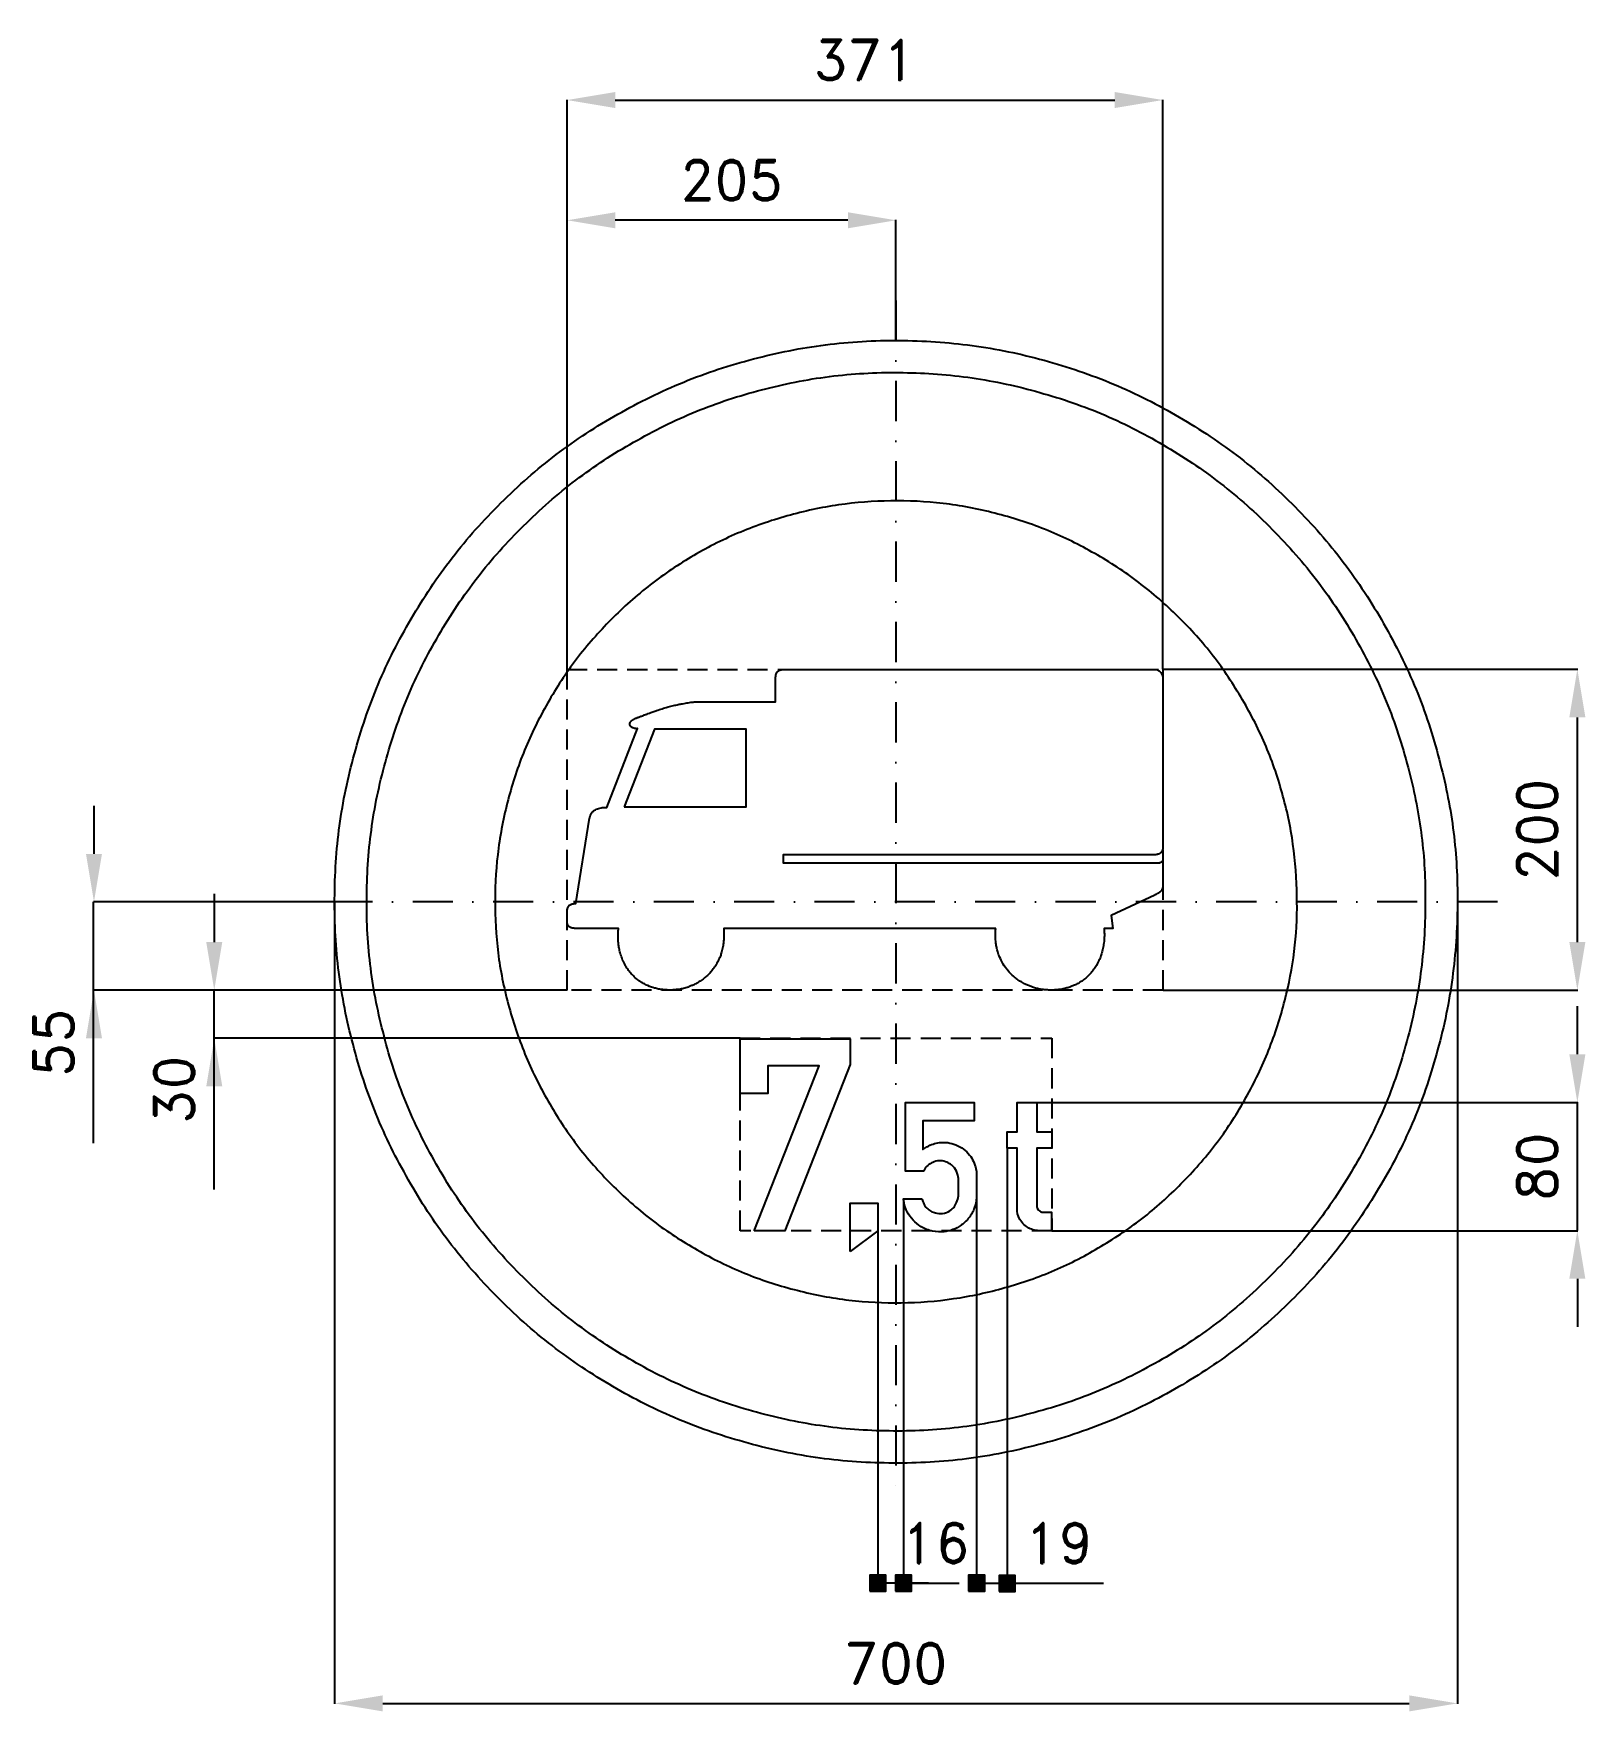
# Model space of a CAD drawing. Header units: millimetres. Extents: x -538 to 430, y -505 to 542.
import ezdxf

# ---------------------------------------------------------------- set-up
doc = ezdxf.new("R2010")
doc.units = ezdxf.units.MM
doc.header["$LTSCALE"] = 5
doc.linetypes.add('ČERCHOVANÁX2', pattern=[2, 1, -0.5, 0, -0.5])
doc.linetypes.add('ČÁRKOVANÁX2', pattern=[1.5, 1, -0.5])
doc.layers.add('Kóty', color=2, linetype='Continuous')
doc.layers.add('Značka', color=7, linetype='Continuous')
doc.styles.get("Standard").update_dxf_attribs({"font": 'romand.shx', "height": 25})
doc.dimstyles.get("Standard").update_dxf_attribs({"dimtxt": 25, "dimasz": 30, "dimexe": 0.18, "dimexo": 0.0625, "dimgap": 12.5, "dimtad": 1, "dimdec": 0, "dimzin": 0, "dimdsep": 46, "dimtxsty": 'Standard', "dimcen": 0.09, "dimadec": 0, "dimazin": 0, "dimtfac": 1, "dimtdec": 0, "dimtofl": 0, "dimtmove": 0, "dimatfit": 3, "dimfxl": 1, "dimtolj": 1, "dimtzin": 0, "dimarcsym": 0})

msp = doc.modelspace()

# ---------------------------------------------------------------- texts
at = {"layer": 'Kóty', "char_height": 25, "attachment_point": 5, "rotation": 90}
for s, insert in [('\\A1;55', (-525.2, -87.7)), ('\\A1;30', (-450, -117.1))]:
    msp.add_mtext(s, dxfattribs=dict(at, insert=insert))
at = {"layer": 'Kóty', "char_height": 25, "attachment_point": 5}
for s, insert in [('\\A1;16', (24.6, -399.8)), ('\\A1;19', (101.4, -399.8))]:
    msp.add_mtext(s, dxfattribs=dict(at, insert=insert))

# ---------------------------------------------------------------- blocks, each defined once
blk = doc.blocks.new('*D1')
at = {"layer": 'Defpoints', "color": 0, "transparency": 16777216}
for p in [(-350, 0), (350, -1), (350, -499.8)]:
    blk.add_point(p, dxfattribs=at)
at = {"layer": 'Kóty', "color": 0, "lineweight": -2, "transparency": 16777216}
for p, q in [((-350, -0.1), (-350, -500)), ((350, -1.1), (350, -500)), ((-320, -499.8), (320, -499.8))]:
    blk.add_line(p, q, dxfattribs=at)
at = {"layer": 'Kóty', "color": 0, "transparency": 16777216}
for points in [[(-320, -494.8), (-320, -504.8), (-350, -499.8)], [(320, -494.8), (320, -504.8), (350, -499.8)]]:
    blk.add_solid(points, dxfattribs=at)
at = {"layer": 'Kóty', "color": 0, "transparency": 16777216, "insert": (0, -474.8), "char_height": 25, "attachment_point": 5}
blk.add_mtext('\\A1;700', dxfattribs=at)
blk = doc.blocks.new('*D3')
at = {"layer": 'Defpoints', "color": 0, "transparency": 16777216}
for p in [(-205, 425.1), (0, 350.1), (-205, 145)]:
    blk.add_point(p, dxfattribs=at)
at = {"layer": 'Kóty', "color": 0, "lineweight": -2, "transparency": 16777216}
for p, q in [((-205, 145.1), (-205, 425.3)), ((-30, 425.1), (-175, 425.1)), ((0, 350.2), (0, 425.3))]:
    blk.add_line(p, q, dxfattribs=at)
at = {"layer": 'Kóty', "color": 0, "transparency": 16777216}
for points in [[(-175, 430.1), (-175, 420.1), (-205, 425.1)], [(-30, 430.1), (-30, 420.1), (0, 425.1)]]:
    blk.add_solid(points, dxfattribs=at)
at = {"layer": 'Kóty', "color": 0, "transparency": 16777216, "insert": (-102.5, 450.1), "char_height": 25, "attachment_point": 5}
blk.add_mtext('\\A1;205', dxfattribs=at)
blk = doc.blocks.new('*D4')
at = {"layer": 'Defpoints', "color": 0, "transparency": 16777216}
for p in [(166.4, 500.1), (-205, 145), (166.4, 145)]:
    blk.add_point(p, dxfattribs=at)
at = {"layer": 'Kóty', "color": 0, "lineweight": -2, "transparency": 16777216}
for p, q in [((-205, 145.1), (-205, 500.3)), ((-175, 500.1), (136.4, 500.1)), ((166.4, 145.1), (166.4, 500.3))]:
    blk.add_line(p, q, dxfattribs=at)
at = {"layer": 'Kóty', "color": 0, "transparency": 16777216}
for points in [[(-175, 505.1), (-175, 495.1), (-205, 500.1)], [(136.4, 505.1), (136.4, 495.1), (166.4, 500.1)]]:
    blk.add_solid(points, dxfattribs=at)
at = {"layer": 'Kóty', "color": 0, "transparency": 16777216, "insert": (-19.3, 525.1), "char_height": 25, "attachment_point": 5}
blk.add_mtext('\\A1;371', dxfattribs=at)
blk = doc.blocks.new('*D5')
at = {"layer": 'Defpoints', "color": 0, "transparency": 16777216}
for p in [(166.4, 145.1), (424.8, 145.1), (166.4, -55)]:
    blk.add_point(p, dxfattribs=at)
at = {"layer": 'Kóty', "color": 0, "lineweight": -2, "transparency": 16777216}
for p, q in [((166.5, 145.1), (425, 145.1)), ((424.8, -25), (424.8, 115.1)), ((166.5, -55), (425, -55))]:
    blk.add_line(p, q, dxfattribs=at)
at = {"layer": 'Kóty', "color": 0, "transparency": 16777216}
for points in [[(419.8, 115.1), (429.8, 115.1), (424.8, 145.1)], [(419.8, -25), (429.8, -25), (424.8, -55)]]:
    blk.add_solid(points, dxfattribs=at)
at = {"layer": 'Kóty', "color": 0, "transparency": 16777216, "insert": (399.8, 45), "char_height": 25, "attachment_point": 5, "rotation": 90}
blk.add_mtext('\\A1;200', dxfattribs=at)
blk = doc.blocks.new('*D6')
at = {"layer": 'Defpoints', "color": 0, "transparency": 16777216}
for p in [(87.8, -125), (424.8, -125), (97.1, -205)]:
    blk.add_point(p, dxfattribs=at)
at = {"layer": 'Kóty', "color": 0, "lineweight": -2, "transparency": 16777216}
for p, q in [((424.8, -95), (424.8, -65)), ((87.8, -125), (425, -125)), ((97.2, -205), (425, -205)), ((424.8, -235), (424.8, -265))]:
    blk.add_line(p, q, dxfattribs=at)
at = {"layer": 'Kóty', "color": 0, "transparency": 16777216}
for points in [[(419.8, -95), (429.8, -95), (424.8, -125)], [(419.8, -235), (429.8, -235), (424.8, -205)]]:
    blk.add_solid(points, dxfattribs=at)
at = {"layer": 'Kóty', "color": 0, "transparency": 16777216, "insert": (399.8, -165), "char_height": 25, "attachment_point": 5, "rotation": 90}
blk.add_mtext('\\A1;80', dxfattribs=at)

# ---------------------------------------------------------------- dimensions: what is measured, and where the dimension line sits
at = {"layer": 'Kóty'}
for base, p1, p2, picture, middle in [((166.4, 500.1), (-205, 145), (166.4, 145), '*D4', (-19.3, 525.1)), ((-205, 425.1), (0, 350.1), (-205, 145), '*D3', (-102.5, 450.1)), ((350, -499.8), (-350, 0), (350, -1), '*D1', (0, -474.8))]:
    dim = msp.add_linear_dim(base=base, p1=p1, p2=p2, dimstyle='Standard', dxfattribs=at)
    dim.commit()
    dim.dimension.update_dxf_attribs({"geometry": picture, "text_midpoint": middle})
for base, p1, p2, picture, middle in [((424.8, 145.1), (166.4, -55), (166.4, 145.1), '*D5', (399.8, 45)), ((424.8, -125), (97.1, -205), (87.8, -125), '*D6', (399.8, -165))]:
    dim = msp.add_linear_dim(base=base, p1=p1, p2=p2, angle=90, dimstyle='Standard', dxfattribs=at)
    dim.commit()
    dim.dimension.update_dxf_attribs({"geometry": picture, "text_midpoint": middle})

# ---------------------------------------------------------------- hatches: boundary and pattern name
at = {"layer": 'Kóty'}
h = msp.add_hatch(color=256, dxfattribs=at)
h.dxf.hatch_style = 1
h.paths.add_polyline_path([(-16.3, -429.8), (-6.3, -429.8), (-6.3, -419.8), (-16.3, -419.8)])
h = msp.add_hatch(color=256, dxfattribs=at)
h.dxf.hatch_style = 1
h.paths.add_polyline_path([(-0.3, -429.8), (9.7, -429.8), (9.7, -419.8), (-0.3, -419.8)])
h = msp.add_hatch(color=256, dxfattribs=at)
h.dxf.hatch_style = 1
h.paths.add_polyline_path([(45.3, -429.8), (55.3, -429.8), (55.3, -419.8), (45.3, -419.8)])
h = msp.add_hatch(color=256, dxfattribs=at)
h.dxf.hatch_style = 1
h.paths.add_polyline_path([(64.3, -430), (74.3, -430), (74.3, -420), (64.3, -420)])

# ---------------------------------------------------------------- linework, layer by layer
for p, q in [((-500, 60), (-500, 30)), ((-350, 0), (-500.2, 0)), ((-425, 5), (-425, -25)), ((-205, -55), (-500.2, -55)), ((-500.2, -150.5), (-500.2, -55)), ((-97.1, -85), (-425.2, -85)), ((-425, -179.3), (-425, -85)), ((69.3, -153.4), (69.3, -425)), ((50.3, -170.3), (50.3, -425)), ((4.7, -185), (4.7, -425)), ((-11.3, -204.9), (-11.3, -425)), ((20.3, -424.8), (-9.7, -424.8)), ((1.5, -424.8), (39.4, -424.8))]:
    msp.add_line(p, q, dxfattribs=at)
for points in [[(-500.2, -55), (-500.2, 0)], [(-425, -85), (-425, -55)], [(424.8, -204.9), (424.8, -124.9)], [(-16.3, -419.8), (-6.3, -429.8)], [(-6.3, -419.8), (-16.3, -429.8)], [(-0.3, -419.8), (9.7, -429.8)], [(9.7, -419.8), (-0.3, -429.8)], [(45.3, -419.8), (55.3, -429.8)], [(55.3, -419.8), (45.3, -429.8)], [(55.3, -424.8), (129.3, -424.8)], [(64.3, -420), (74.3, -430)], [(74.3, -420), (64.3, -430)]]:
    msp.add_lwpolyline(points, dxfattribs=at)
for points in [[(-16.3, -429.8), (-6.3, -429.8), (-6.3, -419.8), (-16.3, -419.8)], [(-0.3, -429.8), (9.7, -429.8), (9.7, -419.8), (-0.3, -419.8)], [(45.3, -429.8), (55.3, -429.8), (55.3, -419.8), (45.3, -419.8)], [(64.3, -430), (74.3, -430), (74.3, -420), (64.3, -420)]]:
    msp.add_lwpolyline(points, close=True, dxfattribs=at)
for points in [[(-505, 30), (-495, 30), (-500, 0)], [(-430, -25), (-420, -25), (-425, -55)], [(-505, -85), (-495, -85), (-500, -55)], [(-430, -115), (-420, -115), (-425, -85)]]:
    msp.add_solid(points, dxfattribs=at)
at = {"layer": 'Značka', "color": 6, "linetype": 'ČERCHOVANÁX2', "lineweight": 25, "ltscale": 5}
for p, q in [((0, 375), (0, -375)), ((375, 0), (-375, 0))]:
    msp.add_line(p, q, dxfattribs=at)
at = {"layer": 'Značka', "color": 5}
for points in [[(350, 0.1), (350, -2.2), (350, -4.5, -0.032168), (346.5, -50.1, -0.035723), (336.9, -94.9, -0.036667), (321.9, -138.1, -0.034754), (300.8, -178.8, -0.034039), (275, -216.7, -0.034453), (244.3, -250.6, -0.03456), (209.6, -280.4, -0.034426), (171.1, -305.3, -0.034389), (129.8, -325.1, -0.034418), (86.2, -339.1, -0.034424), (41.2, -347.6, -0.034417), (-4.5, -349.9, -0.034416), (-50.2, -346.4, -0.034417), (-95, -336.7, -0.034417), (-138.2, -321.6, -0.034417), (-178.9, -300.7, -0.034417), (-216.7, -274.9, -0.034417), (-250.7, -244.1, -0.034417), (-280.5, -209.4, -0.034417), (-305.3, -170.9, -0.034417), (-325.2, -129.6, -0.034417), (-339.2, -86, -0.034417), (-347.7, -41, -0.034417), (-349.9, 4.7, -0.034417), (-346.5, 50.4, -0.034417), (-336.8, 95.1, -0.034417), (-321.7, 138.3, -0.034417), (-300.7, 179.1, -0.034417), (-274.9, 216.9, -0.034416), (-244.2, 250.8, -0.034418), (-209.5, 280.7, -0.034417), (-171, 305.5, -0.034415), (-129.7, 325.3, -0.034415), (-86.1, 339.3, -0.034415), (-41.1, 347.8, -0.034416), (4.6, 350.1, -0.034417), (50.3, 346.6, -0.034417), (95.1, 337, -0.034417), (138.3, 321.8, -0.034417), (179, 300.9, -0.034417), (216.8, 275.1, -0.034407), (250.8, 244.3, -0.034414), (280.6, 209.6, -0.034488), (305.4, 171.1, -0.034419), (325.3, 129.9, -0.034077), (339.3, 86.3, -0.03279), (347.6, 43.5, -0.034265), (350, 0.1)], [(62.2, -16.5), (-107.4, -16.5), (-107.4, -16.5), (-107.4, -16.6), (-107.4, -17.1), (-107.3, -17.5), (-107.3, -18), (-107.3, -18.4), (-107.3, -18.8), (-107.3, -19.3), (-107.3, -19.6), (-107.3, -20), (-107.3, -20.3), (-107.3, -20.7), (-107.3, -20.8), (-107.3, -20.9), (-107.3, -21.1), (-107.3, -21.3), (-107.3, -21.8), (-107.3, -22.3, -0.007771), (-107.4, -23.6, -0.008218), (-107.5, -24.8, -0.011503), (-107.7, -26.4, -0.012022), (-107.9, -28.1, -0.012342), (-108.3, -29.7, -0.012486), (-108.7, -31.3, -0.01089), (-109.1, -32.6, -0.012604), (-109.5, -33.8, -0.014116), (-110.2, -35.3, -0.008698), (-110.9, -36.8, -0.00872), (-111.6, -38.2, -0.014559), (-112.4, -39.6, -0.013661), (-113.1, -40.7, -0.011879), (-113.9, -41.8, -0.011161), (-114.7, -42.9, -0.011447), (-115.6, -43.9, -0.009496), (-116.3, -44.7, -0.009957), (-117.1, -45.4, -0.011227), (-118.1, -46.3, -0.008222), (-119.1, -47.2, -0.009537), (-120.3, -48.1, -0.013092), (-121.5, -49, -0.011789), (-122.6, -49.7, -0.01059), (-123.7, -50.4, -0.01006), (-124.8, -51, -0.010211), (-125.9, -51.6, -0.008347), (-126.9, -52, -0.008721), (-127.8, -52.4, -0.009852), (-129, -52.8, -0.007399), (-130.2, -53.3, -0.008858), (-131.7, -53.7, -0.011913), (-133.1, -54.1, -0.010749), (-134.4, -54.4, -0.00982), (-135.6, -54.6, -0.00944), (-136.9, -54.7, -0.009623), (-138.1, -54.9), (-139.1, -54.9), (-140.1, -55, -0.009589), (-141.4, -55), (-142.7, -54.9, -0.008648), (-144.2, -54.9, -0.012028), (-145.6, -54.7, -0.011045), (-146.9, -54.5, -0.010256), (-148.1, -54.3, -0.00998), (-149.3, -54, -0.01029), (-150.5, -53.7), (-151.5, -53.4), (-152.5, -53.1, -0.010667), (-153.6, -52.7), (-154.8, -52.2, -0.009965), (-156.2, -51.5, -0.013714), (-157.5, -50.8, -0.012477), (-158.6, -50.2, -0.011528), (-159.7, -49.5, -0.011217), (-160.7, -48.7, -0.011562), (-161.7, -48), (-162.5, -47.3), (-163.2, -46.6, -0.012014), (-164.1, -45.7, -0.00893), (-165, -44.8, -0.009694), (-165.9, -43.8, -0.013075), (-166.7, -42.7, -0.011655), (-167.4, -41.8, -0.010351), (-168, -40.8, -0.009707), (-168.6, -39.8, -0.009729), (-169.1, -38.9), (-169.5, -38), (-169.9, -37.2, -0.009102), (-170.4, -36.2), (-170.8, -35.1, -0.010262), (-171.4, -33.4, -0.013272), (-171.9, -31.7, -0.011871), (-172.3, -30.3, -0.011017), (-172.6, -28.9, -0.010451), (-172.8, -27.4, -0.010196), (-173, -25.9, -0.009), (-173.1, -24.8, -0.010955), (-173.2, -23.6, -0.010636), (-173.2, -22.1, -0.002166), (-173.2, -20.6), (-173.2, -20.1), (-173.2, -19.6), (-173.1, -19.2), (-173.1, -18.8), (-173.1, -18.4), (-173.1, -18), (-173.1, -17.7), (-173, -17.4), (-173, -17), (-173, -16.6), (-173, -16.5), (-173, -16.5), (-199, -16.5), (-199, -16.5), (-199, -16.5), (-199.1, -16.5), (-199.1, -16.5), (-199.1, -16.5), (-199.2, -16.5), (-199.2, -16.5), (-199.3, -16.5), (-199.3, -16.5), (-199.3, -16.5), (-199.4, -16.5), (-199.4, -16.5), (-199.7, -16.5), (-200, -16.5), (-200.2, -16.5), (-200.4, -16.5), (-200.7, -16.4), (-200.9, -16.4), (-201.1, -16.4), (-201.3, -16.4), (-201.5, -16.3), (-201.7, -16.3), (-201.9, -16.3), (-202, -16.2), (-202.2, -16.2), (-202.3, -16.2), (-202.4, -16.1), (-202.6, -16.1), (-202.7, -16), (-202.8, -16), (-202.9, -16), (-203, -15.9), (-203.1, -15.8), (-203.2, -15.8), (-203.3, -15.8), (-203.4, -15.7), (-203.4, -15.7), (-203.5, -15.6), (-203.6, -15.6), (-203.6, -15.5), (-203.7, -15.5), (-203.8, -15.4), (-203.9, -15.4), (-203.9, -15.3), (-204, -15.2), (-204, -15.2), (-204.1, -15.1), (-204.2, -15.1), (-204.2, -15), (-204.2, -15), (-204.3, -14.9), (-204.3, -14.8), (-204.4, -14.7), (-204.5, -14.7), (-204.5, -14.6), (-204.5, -14.5), (-204.6, -14.4), (-204.6, -14.4), (-204.6, -14.3), (-204.7, -14.2), (-204.7, -14.2), (-204.7, -14.1), (-204.8, -14), (-204.8, -13.9), (-204.8, -13.8), (-204.8, -13.8), (-204.8, -13.7), (-204.9, -13.6), (-204.9, -13.6), (-204.9, -13.5), (-204.9, -13.4), (-204.9, -13.3), (-204.9, -13.2), (-204.9, -13.1), (-205, -13), (-205, -12.9), (-205, -12.8), (-205, -12.8), (-205, -12.7), (-205, -12.6), (-205, -12.5), (-205, -12.4), (-205, -12.4), (-205, -12.4), (-205, -12.3), (-205, -12.3), (-205, -12.3), (-205, -12.2), (-205, -12.2), (-205, -12.2), (-205, -12.2), (-205, -12.1), (-205, -12.1), (-205, -12), (-205, -11.8), (-205, -11.6), (-205, -11.2), (-205, -10.7), (-205, -10.2), (-205, -9.6), (-205, -9), (-205, -8.4), (-205, -7.9), (-205, -7.5), (-205, -6.9), (-205, -6.3), (-205, -6), (-205, -5.8), (-205, -5.6, -0.005732), (-205, -5.4, -0.006039), (-204.9, -5.2, -0.006529), (-204.9, -5, -0.005995), (-204.9, -4.8), (-204.9, -4.6), (-204.8, -4.4), (-204.8, -4.2), (-204.8, -4.1), (-204.7, -4), (-204.7, -3.8), (-204.6, -3.7), (-204.6, -3.6), (-204.6, -3.5), (-204.5, -3.4), (-204.5, -3.3), (-204.4, -3.2), (-204.4, -3.1), (-204.3, -3), (-204.2, -2.9), (-204.2, -2.8), (-204.1, -2.7), (-204.1, -2.6), (-204, -2.5), (-203.9, -2.5), (-203.9, -2.4), (-203.8, -2.3), (-203.7, -2.2), (-203.7, -2.1), (-203.6, -2.1), (-203.5, -2), (-203.4, -1.9), (-203.3, -1.9), (-203.2, -1.8), (-203.1, -1.8), (-203.1, -1.7), (-203, -1.7), (-202.9, -1.6), (-202.8, -1.5), (-202.6, -1.5), (-202.5, -1.4), (-202.4, -1.4), (-202.3, -1.4), (-202.2, -1.3), (-202.1, -1.3), (-202, -1.3), (-201.9, -1.2), (-201.8, -1.2), (-201.7, -1.2), (-201.6, -1.2), (-201.6, -1.1), (-201.5, -1.1), (-201.4, -1.1), (-201.3, -1.1), (-201.3, -1.1), (-201.2, -1.1), (-201.2, -1.1), (-201.1, -1.1), (-200.9, -1), (-200.8, -1), (-200.7, -1), (-200.6, -1), (-200.5, -1), (-200.4, -1), (-200.3, -1), (-200.2, -1), (-200.1, -1), (-200, -1), (-199.9, -1), (-199.9, -1), (-199.8, -1), (-199.8, -1), (-199.8, -1), (-199.7, -1), (-199.7, -1), (-199.7, -1), (-199.6, -1), (-199.6, -1), (-199.6, -1), (-199.6, -1), (-191, 52.2), (-191, 52.2), (-191, 52.2), (-191, 52.2), (-191, 52.2), (-191, 52.3), (-191, 52.3), (-190.9, 52.4), (-190.9, 52.5), (-190.9, 52.6), (-190.9, 52.7), (-190.9, 52.8), (-190.9, 52.8), (-190.8, 52.9), (-190.8, 53), (-190.8, 53), (-190.8, 53.1), (-190.8, 53.1), (-190.8, 53.1), (-190.7, 53.2), (-190.7, 53.3), (-190.6, 53.5), (-190.5, 53.8), (-190.4, 54.1), (-190.2, 54.5), (-190, 54.9), (-189.8, 55.2), (-189.6, 55.6), (-189.4, 55.9), (-189.2, 56.1), (-188.9, 56.4), (-188.6, 56.7), (-188.6, 56.7), (-188.5, 56.8), (-188.5, 56.8), (-188.5, 56.8), (-188.5, 56.8), (-188.5, 56.8), (-188.5, 56.8), (-188.5, 56.8), (-188.5, 56.8), (-188.5, 56.8), (-188.5, 56.8), (-188.4, 56.9), (-188.4, 56.9), (-188.4, 56.9), (-188.3, 56.9), (-188.3, 57), (-188.1, 57.1), (-187.9, 57.3), (-187.4, 57.5), (-186.9, 57.8), (-186.1, 58.1), (-185.4, 58.3), (-184.6, 58.5), (-183.8, 58.7), (-183.2, 58.8), (-182.6, 58.8), (-181.9, 58.9), (-181.3, 58.9), (-181.2, 59), (-181.1, 59), (-181.1, 59), (-181, 59), (-181, 59), (-181, 59), (-180.9, 59), (-180.9, 59), (-180.8, 59), (-180.7, 59), (-180.7, 59), (-180.6, 59), (-180.5, 59), (-180.5, 59), (-180.4, 59), (-180.3, 59), (-180.3, 59), (-180.3, 59), (-161.1, 108.1), (-161.1, 108.1), (-161.1, 108.1), (-161.2, 108.1), (-161.2, 108.1), (-161.3, 108.1), (-161.3, 108.1), (-161.4, 108.1), (-161.4, 108), (-161.4, 108), (-161.5, 108), (-161.5, 108), (-161.5, 108), (-161.8, 108), (-162.1, 108.1), (-162.3, 108.1), (-162.5, 108.1), (-162.7, 108.1), (-162.9, 108.2), (-163.1, 108.2), (-163.3, 108.3), (-163.5, 108.3), (-163.7, 108.4), (-163.9, 108.5), (-164, 108.5), (-164.2, 108.6), (-164.3, 108.7), (-164.4, 108.7), (-164.6, 108.8), (-164.7, 108.9), (-164.8, 108.9), (-164.9, 109), (-165, 109.1), (-165.1, 109.2), (-165.2, 109.3), (-165.3, 109.4), (-165.4, 109.4), (-165.4, 109.5), (-165.5, 109.6), (-165.5, 109.6), (-165.6, 109.7), (-165.6, 109.8), (-165.7, 109.9), (-165.8, 110), (-165.8, 110.1), (-165.8, 110.1), (-165.9, 110.2), (-165.9, 110.3), (-165.9, 110.4), (-165.9, 110.5), (-166, 110.5), (-166, 110.6), (-166, 110.7), (-166, 110.8), (-166, 111), (-166, 111.1, -0.01291), (-166, 111.1), (-166, 111.2), (-166, 111.3), (-166, 111.4), (-165.9, 111.5), (-165.9, 111.6), (-165.9, 111.7), (-165.8, 111.8), (-165.8, 111.9), (-165.7, 112), (-165.7, 112.1), (-165.6, 112.2), (-165.5, 112.3), (-165.5, 112.4), (-165.4, 112.5), (-165.3, 112.6), (-165.3, 112.6), (-165.1, 112.8), (-165, 112.9), (-164.9, 113), (-164.8, 113.1), (-164.7, 113.2), (-164.5, 113.3), (-164.5, 113.4), (-164.4, 113.4), (-164.2, 113.5), (-164.1, 113.6), (-163.8, 113.8), (-163.5, 114), (-163.3, 114.1), (-163.1, 114.2), (-162.8, 114.4), (-162.6, 114.5), (-162.4, 114.6), (-162.1, 114.6), (-161.9, 114.7), (-161.6, 114.8), (-161.5, 114.9), (-161.5, 114.9), (-161.4, 114.9), (-161.3, 115), (-161.2, 115), (-161.2, 115), (-161.1, 115), (-161, 115), (-161, 115.1), (-160.9, 115.1), (-160.8, 115.1), (-160.8, 115.1), (-160.7, 115.2), (-160.6, 115.2), (-160.6, 115.2), (-160.5, 115.2), (-160.5, 115.2), (-160.4, 115.3), (-160.4, 115.3), (-160.3, 115.3), (-160.2, 115.3), (-160, 115.4), (-159.9, 115.4), (-159.8, 115.5), (-159.7, 115.5), (-159.5, 115.6), (-159.4, 115.6), (-159.3, 115.7), (-159.2, 115.7), (-159.1, 115.8), (-158.6, 115.9), (-158.1, 116.1), (-157.7, 116.3), (-157.4, 116.4), (-157, 116.6), (-156.6, 116.7), (-156.3, 116.8), (-156, 116.9), (-155.6, 117.1), (-155.2, 117.2), (-154.4, 117.5), (-153.6, 117.8), (-152.9, 118.1), (-152.2, 118.3), (-151.6, 118.6), (-150.9, 118.8), (-150.4, 119), (-149.8, 119.2), (-149.2, 119.4), (-148.5, 119.6), (-147.5, 120), (-146.6, 120.3), (-145.8, 120.5), (-145, 120.8), (-144.1, 121), (-143.3, 121.3), (-142.7, 121.5), (-142, 121.6), (-141.2, 121.8), (-140.4, 122.1), (-139.5, 122.3), (-138.7, 122.5), (-137.9, 122.7), (-137.2, 122.8), (-136.5, 123), (-135.8, 123.1), (-135.2, 123.3), (-134.6, 123.4), (-133.9, 123.5), (-133.1, 123.6), (-132.1, 123.8), (-131.2, 124), (-130.3, 124.1), (-129.5, 124.2), (-128.7, 124.3), (-127.9, 124.5), (-127.2, 124.5), (-126.5, 124.6), (-125.8, 124.7), (-125.1, 124.7), (-125, 124.7), (-124.9, 124.7), (-124.8, 124.7), (-124.8, 124.7), (-124.8, 124.7), (-124.7, 124.7), (-124.6, 124.7), (-124.5, 124.7), (-124.3, 124.8), (-124.2, 124.8), (-124, 124.8), (-123.9, 124.8), (-123.8, 124.8), (-123.6, 124.8), (-123.5, 124.8), (-123.4, 124.8), (-123.4, 124.8), (-123.3, 124.8), (-75.1, 124.8), (-75.1, 138.7), (-75.1, 138.8), (-75.1, 138.8), (-75.1, 138.8), (-75.1, 138.9), (-75.1, 138.9), (-75.1, 139), (-75.1, 139), (-75.1, 139), (-75.1, 139.1), (-75.1, 139.1), (-75.1, 139.2), (-75.1, 139.2), (-75.1, 139.5, -0.005126), (-75.1, 139.8, -0.005789), (-75.1, 140.1, -0.005675), (-75.1, 140.3, -0.006057), (-75, 140.5, -0.006698), (-75, 140.8), (-75, 141), (-74.9, 141.2), (-74.9, 141.4), (-74.8, 141.7), (-74.8, 141.8), (-74.7, 142), (-74.7, 142.1), (-74.6, 142.3), (-74.6, 142.4), (-74.5, 142.5), (-74.5, 142.6), (-74.4, 142.7), (-74.4, 142.9), (-74.3, 143), (-74.2, 143.1), (-74.2, 143.2), (-74.1, 143.3), (-74, 143.4), (-74, 143.5), (-73.9, 143.5), (-73.8, 143.6), (-73.8, 143.7), (-73.7, 143.7), (-73.6, 143.8), (-73.5, 143.9), (-73.4, 144), (-73.4, 144), (-73.3, 144.1), (-73.2, 144.2), (-73.1, 144.2), (-73, 144.3), (-73, 144.3), (-72.9, 144.3), (-72.8, 144.4), (-72.6, 144.5), (-72.5, 144.5), (-72.3, 144.6), (-72.2, 144.6), (-72.1, 144.7), (-72, 144.7), (-71.8, 144.7), (-71.7, 144.7), (-71.6, 144.8), (-71.5, 144.8), (-71.3, 144.8), (-71.2, 144.9), (-71.1, 144.9), (-71, 144.9), (-70.9, 144.9), (-70.8, 144.9), (-70.7, 144.9), (-70.6, 144.9), (-70.5, 144.9), (-70.4, 145), (-70.2, 145), (-70, 145), (-69.8, 145), (-69.6, 145), (-69.5, 145), (-69.3, 145), (-69.1, 145), (-69, 145), (-68.9, 145), (-68.7, 145), (-68.7, 145), (-68.7, 145), (161.5, 145), (161.7, 145), (161.8, 145, -0.050335), (162.6, 144.9, -0.05524), (163.4, 144.6, -0.049433), (164.1, 144.2, -0.04216), (164.6, 143.7, -0.041538), (165.2, 143, -0.036933), (165.6, 142.3, -0.030417), (166, 141.5, -0.026807), (166.2, 140.8, -0.028167), (166.4, 140, -0.032425), (166.4, 139.2), (166.4, 139), (166.4, 138.9), (166.4, 138.9), (166.4, 137.3), (166.4, 135.8), (166.4, 132.7), (166.4, 129.5), (166.4, 121.8), (166.4, 114), (166.4, 103.6), (166.4, 93.2), (166.4, 82.8), (166.4, 72.4), (166.4, 64.1), (166.4, 55.7), (166.4, 46.9), (166.4, 38.1), (166.4, 36.5), (166.4, 34.9), (166.4, 34.9), (166.4, 34.9), (166.4, 34.8), (166.4, 34.7), (166.4, 34.6), (166.4, 34.4), (166.4, 34.2), (166.4, 34), (166.4, 33.8), (166.4, 33.5), (166.3, 33.4), (166.3, 33.2), (166.3, 33), (166.2, 32.8), (166.2, 32.6), (166.2, 32.5), (166.1, 32.4), (166.1, 32.2), (166, 32.1), (166, 32), (166, 31.9), (165.9, 31.8), (165.9, 31.7), (165.8, 31.6), (165.7, 31.5), (165.7, 31.4), (165.6, 31.3), (165.5, 31.2), (165.4, 31.1), (165.4, 31), (165.3, 30.9), (165.2, 30.8), (165.2, 30.7), (165.1, 30.7), (164.9, 30.6), (164.8, 30.5), (164.7, 30.4), (164.6, 30.3), (164.5, 30.2), (164.4, 30.2), (164.3, 30.1), (164.2, 30.1), (164.1, 30), (164, 30), (163.8, 29.9), (163.6, 29.8), (163.4, 29.8), (163.3, 29.7), (163.1, 29.7), (163, 29.6), (162.8, 29.6), (162.7, 29.6), (162.6, 29.5), (162.4, 29.5, -0.00655), (162.1, 29.4, -0.007318), (161.8, 29.4, -0.006019), (161.5, 29.4, -0.005295), (161.3, 29.3, -0.004944), (161, 29.3, -0.00446), (160.7, 29.3), (160.5, 29.3), (160.3, 29.3), (160.1, 29.3), (159.8, 29.3), (159.7, 29.3), (159.7, 29.3), (159.6, 29.3), (159.6, 29.3), (159.5, 29.3), (159.5, 29.3), (159.4, 29.3), (159.4, 29.3), (159.3, 29.3), (159.3, 29.3), (159.3, 29.3), (159.3, 29.3), (-70.3, 29.3), (-70.3, 24.4), (160.4, 24.4), (162.1, 24.4), (162.1, 24.4), (162.1, 24.4), (162.3, 24.4), (162.4, 24.4), (162.5, 24.4), (162.7, 24.4), (162.8, 24.4), (162.9, 24.4), (163.1, 24.4), (163.2, 24.4), (163.3, 24.4), (163.4, 24.4), (163.6, 24.4, 0.005201), (163.7, 24.4, 0.005242), (163.9, 24.4, 0.005403), (164, 24.5, 0.006022), (164.1, 24.5), (164.3, 24.5), (164.4, 24.5), (164.5, 24.5), (164.6, 24.6), (164.7, 24.6), (164.8, 24.7), (164.9, 24.7), (165, 24.7), (165.1, 24.8), (165.2, 24.8), (165.3, 24.9), (165.4, 24.9), (165.5, 25), (165.6, 25), (165.7, 25.1), (165.8, 25.1), (165.8, 25.2), (165.9, 25.3), (166, 25.3), (166.1, 25.4), (166.1, 25.5), (166.2, 25.5), (166.2, 25.6), (166.3, 25.6), (166.3, 25.7), (166.3, 25.7), (166.3, 25.8), (166.4, 25.8), (166.4, 25.8), (166.4, 25.8), (166.4, 25.8), (166.4, 25.8), (166.4, 25.9), (166.4, 25.9), (166.4, 25.9), (166.4, 10.3), (166.4, 10.3), (166.4, 10.2), (166.4, 10.2), (166.4, 10.2), (166.4, 10.1), (166.4, 10.1), (166.4, 10.1), (166.4, 10.1), (166.4, 10), (166.4, 10), (166.4, 10), (166.4, 9.9), (166.4, 9.9), (166.4, 9.8), (166.4, 9.7), (166.4, 9.6), (166.4, 9.4), (166.3, 9.3), (166.3, 9.1), (166.3, 8.9), (166.2, 8.8), (166.2, 8.7), (166.2, 8.5), (166.1, 8.4), (166, 8.2), (166, 8), (165.9, 7.9), (165.9, 7.8), (165.8, 7.7), (165.7, 7.5), (165.7, 7.4), (165.6, 7.3), (165.5, 7.2), (165.4, 7.1), (165.3, 7), (165.2, 6.8), (165.1, 6.7), (165, 6.6), (164.9, 6.5), (164.8, 6.4), (164.7, 6.3), (164.6, 6.2), (164.4, 6.1), (164.3, 6), (164.2, 5.9), (164, 5.8), (163.9, 5.7), (163.8, 5.6), (163.7, 5.5), (163.5, 5.4), (163.4, 5.4), (163.3, 5.3), (163.2, 5.2), (163.1, 5.2), (162.9, 5.1), (162.7, 5), (162.5, 4.9), (162.4, 4.8), (162.2, 4.7), (162.1, 4.7), (162, 4.6), (161.8, 4.6), (161.7, 4.5), (161.6, 4.4), (161.5, 4.4), (161.5, 4.4), (161.5, 4.4), (161.5, 4.4), (161.5, 4.4), (161.5, 4.4), (161.4, 4.4), (161.4, 4.4), (161.4, 4.4), (161.4, 4.3), (161.3, 4.3), (161.3, 4.3), (161.3, 4.3), (161.3, 4.3), (134.1, -8.5), (135.1, -16.5), (129.8, -16.5), (129.8, -16.6), (129.8, -16.6), (129.8, -17.1), (129.8, -17.7), (129.8, -18.2), (129.8, -18.7), (129.8, -19.2), (129.9, -19.8), (129.9, -20.2), (129.9, -20.6), (129.9, -21), (129.9, -21.4), (129.9, -21.5), (129.9, -21.6), (129.8, -21.8), (129.8, -22.1), (129.8, -22.6), (129.8, -23.1), (129.7, -24.4), (129.5, -25.7, -0.011027), (129.3, -27.4, -0.011708), (129, -29.1, -0.012208), (128.6, -30.8, -0.012483), (128.1, -32.4), (127.7, -33.7, -0.012871), (127.2, -35, -0.014499), (126.5, -36.6), (125.7, -38.1), (125, -39.6, -0.014694), (124.1, -40.9, -0.013861), (123.4, -42, -0.012215), (122.6, -43.1, -0.011588), (121.7, -44.1, -0.011998), (120.8, -45.1), (120.1, -45.9), (119.3, -46.6, -0.012056), (118.3, -47.5, -0.008995), (117.2, -48.3, -0.01029), (116, -49.3, -0.013926), (114.7, -50.1, -0.012476), (113.6, -50.8, -0.011161), (112.5, -51.4, -0.010534), (111.3, -51.9, -0.010624), (110.2, -52.4, -0.008721), (109.2, -52.8, -0.0091), (108.3, -53.1, -0.010266), (107.1, -53.5, -0.007549), (105.8, -53.8, -0.009043), (104.3, -54.2, -0.012288), (102.8, -54.5, -0.01103), (101.6, -54.7, -0.009914), (100.3, -54.8, -0.009419), (99.1, -54.9, -0.009549), (97.8, -55, -0.007819), (96.8, -55, -0.008153), (95.7, -55, -0.009242), (94.5, -54.9, -0.00685), (93.2, -54.8, -0.008354), (91.7, -54.6, -0.011432), (90.2, -54.4, -0.010381), (88.9, -54.2, -0.00959), (87.7, -53.9, -0.009305), (86.4, -53.5, -0.009553), (85.2, -53.1, -0.007969), (84.2, -52.8, -0.008415), (83.3, -52.4, -0.009663), (82.1, -51.9, -0.007232), (80.9, -51.4, -0.008952), (79.5, -50.7, -0.012309), (78.2, -49.9, -0.011243), (77.1, -49.3, -0.010479), (76, -48.5, -0.010206), (75, -47.8, -0.010531), (73.9, -47), (73.2, -46.3), (72.4, -45.6, -0.01102), (71.5, -44.7), (70.6, -43.7), (69.7, -42.7, -0.011923), (68.9, -41.7), (68.2, -40.8), (67.5, -39.9), (66.9, -38.9), (66.4, -37.9), (66, -37.1), (65.5, -36.3), (65.1, -35.3), (64.6, -34.3, -0.010313), (64, -32.7, -0.013481), (63.5, -31.1, -0.012005), (63.1, -29.8, -0.010948), (62.8, -28.4, -0.010458), (62.5, -27.1, -0.010532), (62.3, -25.7), (62.2, -24.6), (62.1, -23.5, -0.0106), (62, -22.1), (62, -20.7), (62, -20.2), (62, -19.7), (62.1, -19.3), (62.1, -18.9), (62.1, -18.4), (62.1, -18), (62.1, -17.7), (62.1, -17.3), (62.2, -17), (62.2, -16.6), (62.2, -16.5), (62.2, -16.5)], [(16.2, -185.1), (16.3, -185.6), (16.5, -186.1, 0.061426), (17.8, -189, 0.076065), (19.8, -191.4, 0.081276), (22.4, -193.2, 0.074036), (25.5, -194.1, 0.102537), (30.3, -194, 0.116984), (34.5, -191.9, 0.072328), (36.5, -189.9), (37.8, -187.5), (38.6, -185.4), (38.9, -183.3), (38.9, -182.8), (38.9, -182.2), (38.9, -172.5), (38.8, -171.4), (38.6, -170.3), (37.8, -167.9), (36.4, -165.8, 0.069227), (33.9, -163.5, 0.080572), (30.9, -162, 0.097803), (26.9, -161.4, 0.091122), (22.9, -162.4, 0.08549), (19.8, -164.3, 0.103699), (17.5, -167.2), (17.4, -167.5), (17.2, -167.9), (6, -167.9), (6, -125), (48.8, -125), (48.8, -136.4), (16.7, -136.4), (16.7, -154.4), (18, -153.5), (19.3, -152.7, -0.051735), (23.1, -151, -0.052715), (27.2, -150.1, -0.065797), (32.3, -150.1, -0.065548), (37.3, -151.5, -0.069356), (42.1, -154.1, -0.071385), (45.9, -157.9, -0.059654), (48.3, -161.9, -0.053833), (49.8, -166.3), (50.2, -168), (50.3, -169.8), (50.3, -170.1), (50.3, -170.3), (50.3, -183.2), (50.3, -183.7), (50.3, -184.3), (49.8, -188), (48.6, -191.5, -0.080854), (44.9, -197.7, -0.084528), (39.3, -202.4, -0.069809), (34.2, -204.8, -0.066771), (28.5, -205.7, -0.084628), (20.9, -204.8, -0.08873), (14.2, -201.5, -0.074173), (9.6, -197.3, -0.070929), (6.4, -191.9), (5.4, -189.1), (4.8, -186.1), (4.7, -185.6), (4.7, -185.1), (16.2, -185.1)], [(97, -205), (89.3, -205), (88.7, -205), (88.1, -204.9, -0.06354), (84.5, -204.1, -0.071657), (81.3, -202.4, -0.079272), (78.4, -199.7, -0.07174), (76.4, -196.2), (75.8, -194.5), (75.6, -192.8), (75.5, -192.4), (75.5, -191.9), (75.5, -153.5), (69.3, -153.5), (69.3, -143.4), (75.5, -143.4), (75.5, -125), (87.8, -125), (87.8, -143.4), (97.1, -143.4), (97.1, -153.5), (87.8, -153.5), (87.8, -189.4), (87.8, -189.7), (87.8, -189.9), (88.1, -190.9), (88.6, -191.9), (89.6, -192.9, 0.119735), (90.9, -193.4), (91.1, -193.4), (91.4, -193.5), (97, -193.5), (97, -205)]]:
    msp.add_lwpolyline(points, format="xyb", dxfattribs=at)
at = {"layer": 'Značka', "color": 1}
for points in [[(330, 0.1), (330, -2), (330, -4.2, -0.032166), (326.7, -47.2, -0.035722), (317.7, -89.5, -0.036665), (303.5, -130.2, -0.034754), (283.7, -168.6, -0.034039), (259.3, -204.3, -0.034453), (230.3, -236.3, -0.03456), (197.6, -264.4, -0.034426), (161.3, -287.8, -0.034389), (122.4, -306.5, -0.034418), (81.3, -319.7, -0.034424), (38.9, -327.7, -0.034417), (-4.3, -329.9, -0.034416), (-47.3, -326.6, -0.034417), (-89.5, -317.5, -0.034417), (-130.3, -303.2, -0.034416), (-168.7, -283.5, -0.034417), (-204.3, -259.1, -0.034417), (-236.3, -230.2, -0.034417), (-264.5, -197.4, -0.034417), (-287.9, -161.1, -0.034417), (-306.6, -122.2, -0.034417), (-319.8, -81.1, -0.034417), (-327.8, -38.7, -0.034417), (-329.9, 4.4, -0.034417), (-326.7, 47.5, -0.034417), (-317.6, 89.7, -0.034417), (-303.3, 130.4, -0.034416), (-283.6, 168.8, -0.034417), (-259.2, 204.5, -0.034418), (-230.2, 236.5, -0.034417), (-197.5, 264.6, -0.034415), (-161.2, 288, -0.034416), (-122.3, 306.8, -0.034417), (-81.2, 320, -0.034418), (-38.8, 328, -0.034417), (4.4, 330.1, -0.034417), (47.4, 326.8, -0.034417), (89.6, 317.7, -0.034415), (130.4, 303.5, -0.034416), (168.8, 283.7, -0.034418), (204.4, 259.4, -0.034406), (236.4, 230.4, -0.034413), (264.6, 197.6, -0.034487), (288, 161.4, -0.034418), (306.7, 122.5, -0.034077), (319.9, 81.3, -0.032792), (327.7, 41, -0.034265), (330, 0.1)], [(250, 0.1), (250, 1.8), (250, 3.4, 0.032169), (247.5, 36, 0.035722), (240.7, 68, 0.036667), (229.9, 98.9, 0.034753), (214.9, 127.9, 0.03404), (196.5, 155, 0.034453), (174.5, 179.2, 0.034563), (149.7, 200.5, 0.034428), (122.2, 218.2, 0.03439), (92.7, 232.4, 0.034416), (61.6, 242.4, 0.034424), (29.4, 248.5, 0.034418), (-3.2, 250.1, 0.034416), (-35.8, 247.6, 0.034415), (-67.8, 240.7, 0.034415), (-98.7, 229.9, 0.034416), (-127.8, 215, 0.034418), (-154.8, 196.5, 0.034417), (-179, 174.6, 0.034415), (-200.4, 149.8, 0.034417), (-218.1, 122.3, 0.034416), (-232.3, 92.8, 0.034416), (-242.3, 61.7, 0.034417), (-248.3, 29.5, 0.034417), (-249.9, -3.2, 0.034417), (-247.5, -35.8, 0.034417), (-240.6, -67.7, 0.034417), (-229.7, -98.6, 0.034417), (-214.8, -127.7, 0.034416), (-196.4, -154.7, 0.034416), (-174.4, -179, 0.034417), (-149.6, -200.3, 0.034417), (-122.1, -218, 0.034417), (-92.6, -232.2, 0.034417), (-61.5, -242.2, 0.034416), (-29.3, -248.3, 0.034416), (3.3, -249.9, 0.034417), (35.9, -247.4, 0.034418), (67.9, -240.5, 0.034416), (98.8, -229.7, 0.034417), (127.9, -214.7, 0.034417), (154.9, -196.3, 0.034405), (179.1, -174.3, 0.034415), (200.5, -149.5, 0.034488), (218.2, -122, 0.034417), (232.3, -92.6, 0.034078), (242.4, -61.4, 0.032788), (248.3, -30.9, 0.034264), (250, 0.1)]]:
    msp.add_lwpolyline(points, format="xyb", dxfattribs=at)
at = {"layer": 'Značka', "color": 6, "linetype": 'ČÁRKOVANÁX2', "ltscale": 2.5}
for points in [[(-205, -55), (-205, 145), (166.4, 145), (166.4, -55), (-205, -55)], [(-97.1, -205), (-97.1, -85), (97.1, -85), (97.1, -205), (-97.1, -205)]]:
    msp.add_lwpolyline(points, dxfattribs=at)
at = {"layer": 'Značka', "color": 5}
for points in [[(-169.5, 59.3), (-93.3, 59.3), (-93.3, 107.8), (-150.5, 107.8), (-169.5, 59.3)], [(-88.5, -205), (-47.9, -102.2), (-79.9, -102.2), (-79.9, -119.4), (-97.1, -119.4), (-97.1, -85.3), (-28.5, -85.3), (-28.5, -101.3), (-69.2, -205), (-88.5, -205)], [(-28.5, -218), (-28.5, -187.8), (-11.3, -187.8), (-11.3, -205), (-28.5, -218)]]:
    msp.add_lwpolyline(points, dxfattribs=at)

msp.set_redraw_order([(e.dxf.handle, doc.entitydb.next_handle()) for e in msp.query("TEXT MTEXT ATTDEF DIMENSION ARC_DIMENSION")])  # texts and dimensions are drawn at this point

doc.saveas('drawing.dxf')
